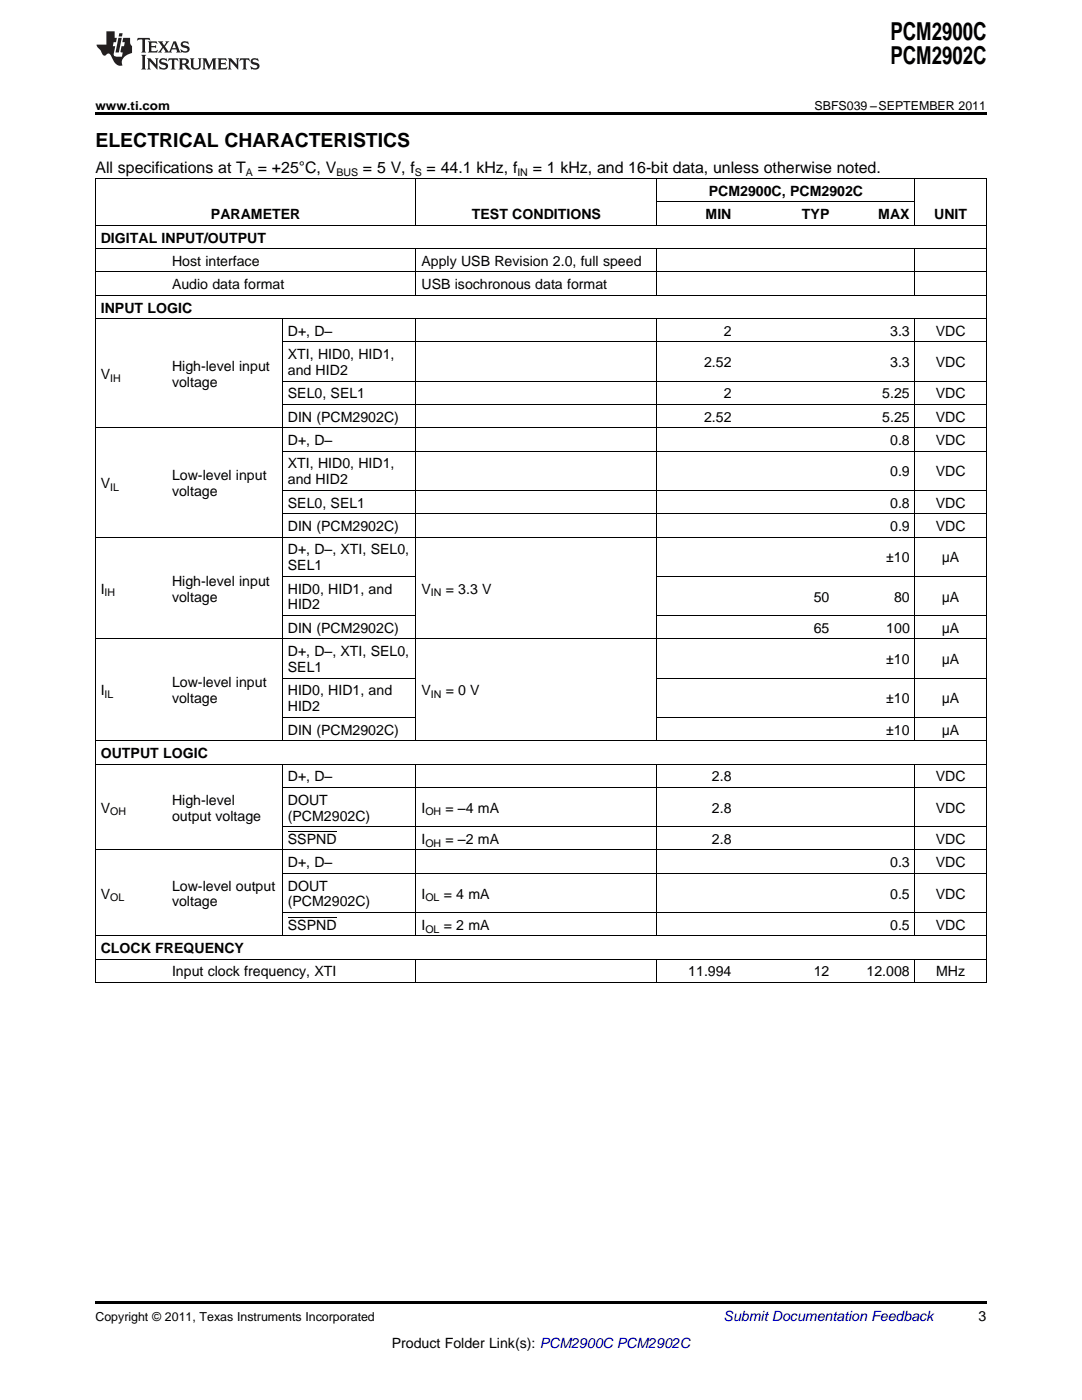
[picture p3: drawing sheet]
<svg xmlns="http://www.w3.org/2000/svg" width="216mm" height="279mm" viewBox="0 0 216 279" stroke-linecap="round" stroke-linejoin="round" font-family="sans-serif">
<defs><g id="words">
<g font-size="4.9">
<text x="177.7" y="7.9">PCM2900C</text>
<text x="177.7" y="12.8">PCM2902C</text>
</g>
<text font-size="3.9" x="19" y="29.3">ELECTRICAL CHARACTERISTICS</text>
<g font-size="3.2">
<text x="19" y="34.4">All specifications at T</text>
<text x="51.4" y="34.4">= +25°C, V</text>
<text x="72.4" y="34.4">= 5 V, f</text>
<text x="85.1" y="34.4">= 44.1 kHz, f</text>
<text x="106.3" y="34.4">= 1 kHz, and 16-bit data, unless otherwise noted.</text>
</g>
<g font-size="2.8">
<text x="141.4" y="39.1">PCM2900C, PCM2902C</text>
<text x="42.1" y="43.7">PARAMETER</text>
<text x="94.2" y="43.7">TEST CONDITIONS</text>
<text x="140.8" y="43.7">MIN</text>
<text x="160" y="43.7">TYP</text>
<text x="175.3" y="43.7">MAX</text>
<text x="186.4" y="43.7">UNIT</text>
<text x="20.1" y="48.4">DIGITAL INPUT/OUTPUT</text>
<text x="34.3" y="53.1">Host interface</text>
<text x="84.1" y="53.1">Apply USB Revision 2.0, full speed</text>
<text x="34.3" y="57.7">Audio data format</text>
<text x="84.1" y="57.7">USB isochronous data format</text>
<text x="20.1" y="62.4">INPUT LOGIC</text>
<text x="57.4" y="67">D+, D–</text>
<text x="57.4" y="71.7">XTI, HID0, HID1,</text>
<text x="144.4" y="67">2</text>
<text x="177.6" y="67">3.3</text>
<text x="186.7" y="67">VDC</text>
<text x="20.1" y="75.6">V</text>
<text x="34.3" y="74">High-level input</text>
<text x="34.3" y="77.2">voltage</text>
<text x="57.4" y="74.9">and HID2</text>
<text x="140.5" y="73.3">2.52</text>
<text x="177.6" y="73.3">3.3</text>
<text x="186.7" y="73.3">VDC</text>
<text x="57.4" y="79.5">SEL0, SEL1</text>
<text x="144.4" y="79.5">2</text>
<text x="176" y="79.5">5.25</text>
<text x="186.7" y="79.5">VDC</text>
<text x="57.4" y="84.2">DIN (PCM2902C)</text>
<text x="57.4" y="88.8">D+, D–</text>
<text x="140.5" y="84.2">2.52</text>
<text x="176" y="84.2">5.25</text>
<text x="177.6" y="88.8">0.8</text>
<text x="186.7" y="84.2">VDC</text>
<text x="186.7" y="88.8">VDC</text>
<text x="34.3" y="95.8">Low-level input</text>
<text x="57.4" y="93.5">XTI, HID0, HID1,</text>
<text x="177.6" y="95.1">0.9</text>
<text x="186.7" y="95.1">VDC</text>
<text x="20.1" y="97.4">V</text>
<text x="34.3" y="99">voltage</text>
<text x="57.4" y="96.7">and HID2</text>
<text x="57.4" y="101.3">SEL0, SEL1</text>
<text x="177.6" y="101.3">0.8</text>
<text x="186.7" y="101.3">VDC</text>
<text x="57.4" y="106">DIN (PCM2902C)</text>
<text x="177.6" y="106">0.9</text>
<text x="186.7" y="106">VDC</text>
<text x="57.4" y="110.6">D+, D–, XTI, SEL0,</text>
<text x="57.4" y="113.8">SEL1</text>
<text x="176.8" y="112.2">±10</text>
<text x="187.9" y="112.2">μA</text>
<text x="20.1" y="118.5">I</text>
<text x="34.3" y="116.9">High-level input</text>
<text x="57.4" y="118.5">HID0, HID1, and</text>
<text x="84.1" y="118.5">V</text>
<text x="88.9" y="118.5">= 3.3 V</text>
<text x="34.3" y="120.1">voltage</text>
<text x="57.4" y="121.6">HID2</text>
<text x="162.4" y="120.1">50</text>
<text x="178.4" y="120.1">80</text>
<text x="187.9" y="120.1">μA</text>
<text x="57.4" y="126.3">DIN (PCM2902C)</text>
<text x="57.4" y="131">D+, D–, XTI, SEL0,</text>
<text x="162.4" y="126.3">65</text>
<text x="176.8" y="126.3">100</text>
<text x="187.9" y="126.3">μA</text>
<text x="34.3" y="137.2">Low-level input</text>
<text x="57.4" y="134.1">SEL1</text>
<text x="176.8" y="132.5">±10</text>
<text x="187.9" y="132.5">μA</text>
<text x="20.1" y="138.8">I</text>
<text x="34.3" y="140.4">voltage</text>
<text x="57.4" y="138.8">HID0, HID1, and</text>
<text x="57.4" y="142">HID2</text>
<text x="84.1" y="138.8">V</text>
<text x="88.9" y="138.8">= 0 V</text>
<text x="176.8" y="140.4">±10</text>
<text x="187.9" y="140.4">μA</text>
<text x="57.4" y="146.6">DIN (PCM2902C)</text>
<text x="176.8" y="146.6">±10</text>
<text x="187.9" y="146.6">μA</text>
<text x="20.1" y="151.3">OUTPUT LOGIC</text>
<text x="57.4" y="155.9">D+, D–</text>
<text x="142.1" y="155.9">2.8</text>
<text x="186.7" y="155.9">VDC</text>
<text x="34.3" y="160.6">High-level</text>
<text x="57.4" y="160.6">DOUT</text>
<text x="20.1" y="162.2">V</text>
<text x="34.3" y="163.8">output voltage</text>
<text x="57.4" y="163.8">(PCM2902C)</text>
<text x="84.1" y="162.2">I</text>
<text x="88.9" y="162.2">= –4 mA</text>
<text x="142.1" y="162.2">2.8</text>
<text x="186.7" y="162.2">VDC</text>
<text x="57.4" y="168.4">SSPND</text>
<text x="57.4" y="173.1">D+, D–</text>
<text x="84.1" y="168.4">I</text>
<text x="88.9" y="168.4">= –2 mA</text>
<text x="142.1" y="168.4">2.8</text>
<text x="177.6" y="173.1">0.3</text>
<text x="186.7" y="168.4">VDC</text>
<text x="186.7" y="173.1">VDC</text>
<text x="20.1" y="179.3">V</text>
<text x="34.3" y="177.7">Low-level output</text>
<text x="57.4" y="177.7">DOUT</text>
<text x="84.1" y="179.3">I</text>
<text x="88.5" y="179.3">= 4 mA</text>
<text x="177.6" y="179.3">0.5</text>
<text x="186.7" y="179.3">VDC</text>
<text x="34.3" y="180.9">voltage</text>
<text x="57.4" y="180.9">(PCM2902C)</text>
<text x="57.4" y="185.6">SSPND</text>
<text x="84.1" y="185.6">I</text>
<text x="88.5" y="185.6">= 2 mA</text>
<text x="177.6" y="185.6">0.5</text>
<text x="186.7" y="185.6">VDC</text>
<text x="20.1" y="190.2">CLOCK FREQUENCY</text>
<text x="34.3" y="194.9">Input clock frequency, XTI</text>
<text x="137.3" y="194.9">11.994</text>
<text x="162.4" y="194.9">12</text>
<text x="172.9" y="194.9">12.008</text>
<text x="186.8" y="194.9">MHz</text>
<text x="195.3" y="263.6">3</text>
<text x="78.2" y="269">Product Folder Link(s): PCM2900C PCM2902C</text>
</g>
<text font-size="2.8" fill="#0000c8" x="144.4" y="263.6">Submit Documentation Feedback</text>
<g font-size="2.5">
<text x="19" y="21.9">www.ti.com</text>
<text x="162.5" y="21.9">SBFS039 –SEPTEMBER 2011</text>
<text x="19" y="263.6">Copyright © 2011, Texas Instruments Incorporated</text>
</g>
<g font-size="2.1">
<text x="49.1" y="35.1">A</text>
<text x="67.1" y="35.1">BUS</text>
<text x="82.8" y="35.1">S</text>
<text x="103.2" y="35.1">IN</text>
<text x="22" y="76.2">IH</text>
<text x="22" y="98">IL</text>
<text x="20.9" y="119">IH</text>
<text x="86" y="119">IN</text>
<text x="20.9" y="139.3">IL</text>
<text x="86" y="139.3">IN</text>
<text x="22" y="162.7">OH</text>
<text x="84.9" y="162.7">OH</text>
<text x="84.9" y="169">OH</text>
<text x="22" y="179.9">OL</text>
<text x="84.9" y="179.9">OL</text>
<text x="84.9" y="186.1">OL</text>
</g>
</g></defs>
<g fill="#231f20">
<path d="M27.5 7.6l-.1 .5 .4-.2h.6v.1v2.1l-.2 .4h1l-.3-.4v-2.1l.1-.1h.5l.5 .2-.2-.5zM29.5 8.3l.2 .3v1.5l-.2 .4h1.8l.2-.6a1.04 1.04 0 0 1-1.3 .2v-.7h.6l.3 .2v-.6l-.3 .2h-.6v-.6l.8-.1 .4 .3-.2-.5zM31.5 8.3l.9 1.1-.9 1.1h.8l-.2-.2 .5-.7 .4 .7-.2 .2h1.5l-.1-.2 .1-.4h.9l.1 .4-.2 .2h1l-.3-.3-.7-1.9h-.5l-.9 2-.8-1 .9-1h-.8l.1 .3-.3 .5-.4-.6 .2-.2zM34.7 8.6l.4 1h-.7zM36.3 8.4a.63 .63 0 0 0-.2 .7 .63 .63 0 0 0 .6 .4l.6 .2 .1 .2a.75 .75 0 0 1-.7 .4 .75 .75 0 0 1-.6-.5l.1 .7 .1-.1a1.11 1.11 0 0 0 1.5-.6 1.13 1.13 0 0 0-1.2-.8l-.1-.4a1.04 1.04 0 0 1 1.2 .2l-.2-.5-.1 .1-.5-.2zM28.2 10.9l.2 .4v2.2l-.2 .4h1l-.3-.4v-2.2l.3-.4zM29.3 11.6l.3 .4v1.5l-.3 .4h.8l-.2-.4v-1.3l1.5 1.7v-1.9l.2-.4h-.7l.2 .4v.9l-1.1-1.3zM32 11.8a.62 .62 0 0 0-.2 .7 .62 .62 0 0 0 .6 .4l.6 .1 .1 .3a.76 .76 0 0 1-.7 .3 .76 .76 0 0 1-.6-.4l.1 .7 .1-.1a1.11 1.11 0 0 0 1.5-.6 1.13 1.13 0 0 0-1.2-.8l-.1-.4a1.04 1.04 0 0 1 1.2 .2l-.2-.6-.1 .1-.5-.1zM33.7 11.6l-.2 .6a.61 .61 0 0 1 .8-.3v1.6l-.2 .4h.9l-.2-.4v-1.6a.63 .63 0 0 1 .8 .3l-.2-.6zM35.6 11.6l.3 .4v1.5l-.3 .4h1l-.2-.2v-.8l.5 .2a.76 .76 0 0 0 1.2 .7l-1-1a.58 .58 0 0 0 .6-.5 .58 .58 0 0 0-.5-.6zM36.4 11.9h.1a.45 .45 0 0 1 .5 .1 .45 .45 0 0 1 .1 .5l-.7 .2zM37.9 11.6l.2 .2a2.17 2.17 0 0 0 .3 1.9 .99 .99 0 0 0 1.6-.6v-1.1l.2-.4h-.7l.2 .2a1.92 1.92 0 0 1-.2 1.8 .6 .6 0 0 1-.9-.5v-1.1l.2-.4zM40.4 11.6l.2 .4v1.5l-.2 .4h.7l-.2-.4v-1.4l.8 1.8 .8-1.8v1.4l-.2 .4h.9l-.2-.4v-1.5l.2-.4h-.8l-.6 1.5-.6-1.5zM43.4 11.6l.2 .4v1.5l-.2 .4h1.8l.2-.6a1.04 1.04 0 0 1-1.3 .1v-.6h.5l.4 .2v-.6l-.4 .2h-.5v-.7h.8l.3 .3-.1-.6zM45.5 11.6l.2 .4v1.5l-.2 .4h.7l-.2-.4v-1.3l1.5 1.7v-1.9l.2-.4h-.7l.2 .4v.9l-1.1-1.3zM47.9 11.6l-.1 .6a.61 .61 0 0 1 .8-.3v1.6l-.3 .4h1l-.3-.4 .1-1.6a.63 .63 0 0 1 .7 .3l-.1-.6zM50.2 11.8a.62 .62 0 0 0-.2 .7 .62 .62 0 0 0 .6 .4l.6 .1 .2 .3a.76 .76 0 0 1-.8 .3 .76 .76 0 0 1-.6-.4l.1 .7 .2-.1a1.11 1.11 0 0 0 1.5-.6 1.13 1.13 0 0 0-1.3-.8l-.1-.4a1.04 1.04 0 0 1 1.2 .2l-.1-.6-.2 .1-.5-.1z"/>
<path d="M21.2 6.3v2.6h-1.9l.1 .4 .7 .9a.91 .91 0 0 0 1 .8 .56 .56 0 0 1 .5-.3 .56 .56 0 0 1 .5 .3l.4 .8a1.53 1.53 0 0 0 1.9 1.2 1.54 1.54 0 0 1 1-2.1l.9-.3v-1.4a1.52 1.52 0 0 1-.3-1.6h-1.4l-.2 .8h.5l-.2 .8h-.4l-.2 1v.2l.4 .1-.2 .8a1.93 1.93 0 0 1-1.6-.3l.3-1.8h-.5l.2-.8h.4l.2-.8h-.4v-1.3zM23.6 7.6l-.6 2.9h.7l.6-2.9zM23.8 6.6l-.1 .7h.6l.2-.7z"/>
</g>
<path d="M19 22.5h177.8v.5h-177.8zM19 259.7h177.8v.5h-177.8z" fill="#000"/>
<g fill="none" stroke="#000" stroke-width=".2">
<path d="M19 35.6h177.8M19.1 35.7v160.4M83 35.7v9.3M131 35.7v9.3M182.5 35.7v9.3M196.8 35.7v160.4M19 58.9h177.8M19 54.3h177.8M19 49.6h177.8M19 45h177.8M83 49.7v9.3M131 49.7v9.3"/>
<path d="M131.1 40.3h51.5M182.5 49.7v9.3M19 63.6h177.8M56.3 63.6v84.3M56.4 76.1h140.4M56.4 68.2h140.4M83 63.6v84.3M131 63.6v84.3M182.5 63.6v84.3M19 85.4h177.8M56.4 97.9h140.4M56.4 90h140.4"/>
<path d="M56.4 80.7h140.4M19 107.2h177.8M56.4 115h26.6M56.4 102.5h140.4M131.1 115h65.7M19 127.5h177.8M56.4 135.3h26.6M56.4 122.9h26.6M131.1 135.3h65.7M131.1 122.9h65.7M19 152.5h177.8M19 147.8h177.8"/>
<path d="M56.3 152.5v34.3M56.4 157.1h140.4M56.4 143.2h26.6M83 152.5v34.3M131 152.5v34.3M131.1 143.2h65.7M182.5 152.5v34.3M19 169.6h177.8M56.4 174.3h140.4M56.4 165h140.4M57.4 165.9h9.7M19 196.1h177.8"/>
<path d="M19 191.4h177.8M19 186.8h177.8M56.4 182.1h140.4M57.4 183.1h9.7M83 191.5v4.6M131 191.5v4.6M182.5 191.5v4.6"/>
</g>
<use href="#words"/>
</svg>
